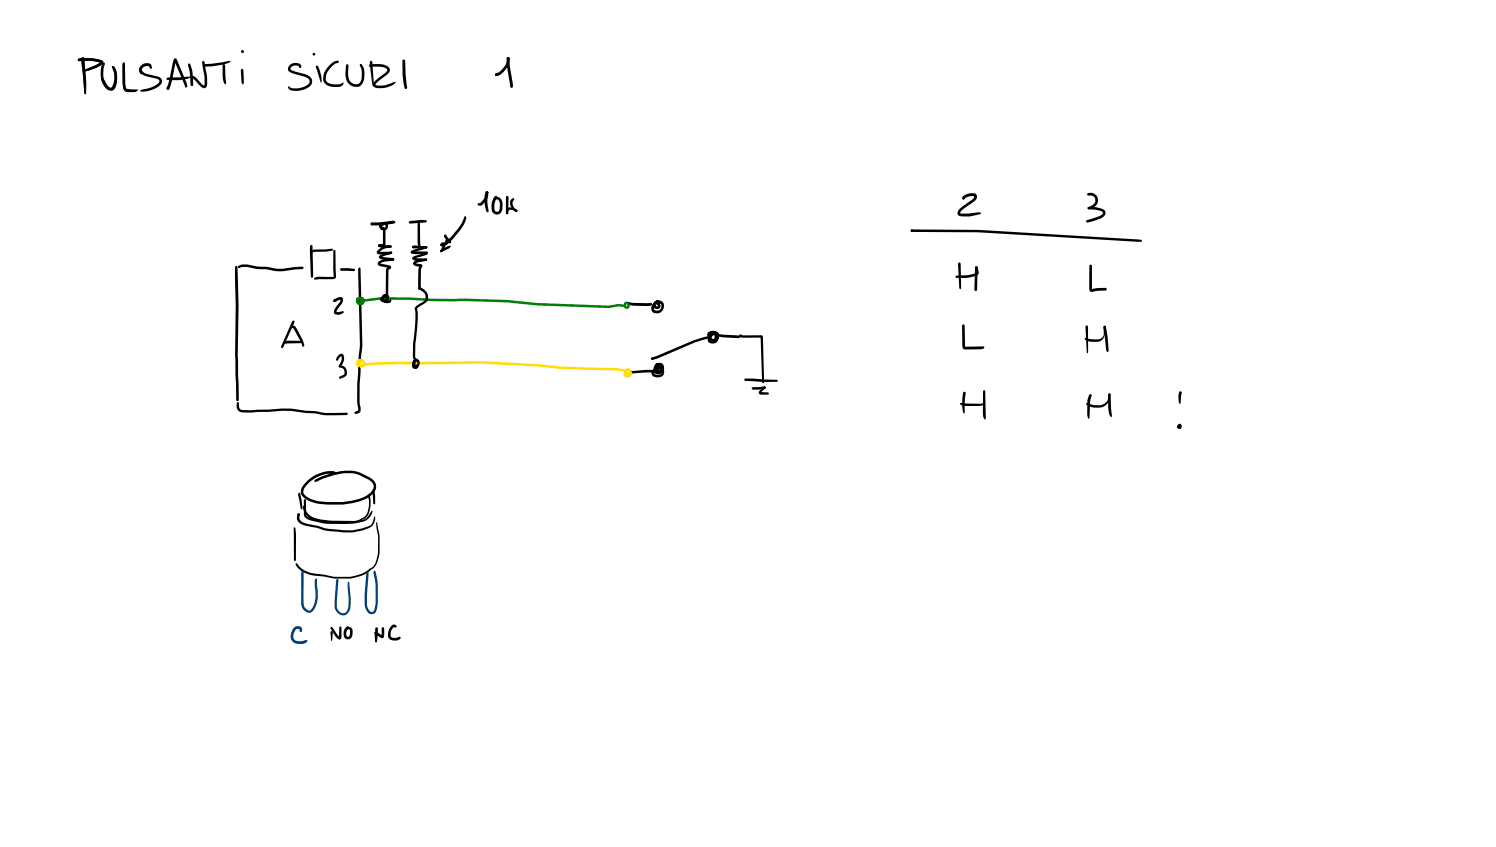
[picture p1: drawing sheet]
<svg xmlns="http://www.w3.org/2000/svg" width="449mm" height="254mm" viewBox="0 0 449 254" stroke-linecap="round" stroke-linejoin="round" font-family="sans-serif">
<g fill="#000">
<path d="M72.5 15.1l.5 .1 .1 .3-.2 .4-.4-.4z" fill-rule="evenodd"/>
<path d="M93.9 16.1l.4-.1v.4l-.3 .1-.2-.3z" fill-rule="evenodd"/>
<path d="M93.9 16l.4-.1-.2 .7z" fill-rule="evenodd"/>
<circle cx="72.7" cy="15.5" r=".43"/>
<circle cx="94.2" cy="16.3" r=".4"/>
</g>
<g fill="#000">
<path d="M23.4 17.8a10.5 10.5 0 0 1 7.2 .3l.4 .6-.5 .7a10.5 10.5 0 0 1-4.8 2.1l-.4-.4 .2-.3a11.4 11.4 0 0 0 4.5-2l.3-.2v.2a12.9 12.9 0 0 0-6.6-.4l-.3-.1zM23.6 17.5l.3-.1a13 13 0 0 1 6.6 .8 .75 .75 0 0 1-.2 1.3l-1.3 .8-2.8 1-.4-.1 .1-.5 2.7-1.1 1.4-.9 .1 .1-.3-.1a17.9 17.9 0 0 0-5.9-.5l-.4-.4zM24.6 17.3l.5 .1 .2 .3-.3 2.2-.2 .2-.3-.2-.1-2.2zM24.6 17.3h.5v.6h-.5zM24.6 17.3h.5l.2 .3 .6 6.7-.1 3.7-.3 .3-.2-.3zM24.5 17.4l.3-.2 .5 .4 .6 7.7-.2 2.1-.2 .4-1.1-10.1zM30.8 18.8h.6v.4a6.5 6.5 0 0 0 .9 6.7 .91 .91 0 0 0 .9 .6 .91 .91 0 0 0 .8-.8 6.8 6.8 0 0 0-.3-5.2l-.2-.6 .3-.1a1.26 1.26 0 0 1 1 1.3 7 7 0 0 1-.4 5.6 1.72 1.72 0 0 1-2.9-.6 7.3 7.3 0 0 1-.7-7.3zM36.9 18.8l.2-.1 .4 .3v5.9l.3 1.7 .5 .2 3.2 .2-1 .6h-2.2a1.34 1.34 0 0 1-1.4-1.3l-.1-1.3zM36.9 19.3l.2-.1 .4 .3 .3 6.9 .5 .3 2.4 .4a2.68 2.68 0 0 1-3.6-.4l-.3-1.5zM42.3 19.8l1.5-.7 1.2 .1 .3 .3-.3 .4-1-.1-.8 .2a.83 .83 0 0 0-.4 1.4l.8 .6 3.5 .9a1.48 1.48 0 0 1 1.4 1 1.48 1.48 0 0 1-.4 1.6 7.8 7.8 0 0 1-6 1.9v-.3a11.9 11.9 0 0 0 5.4-2.2l.3-.7-.4-.4-4-1.1a1.75 1.75 0 0 1-1.1-2.9zM52.3 17.7l.5-.1 .3 .3 2.8 6.9 .2 1.4-.3 .1-.3-.3-3.3-7.8zM56.5 19.1h.4a4.2 4.2 0 0 1 .9 2.7l.1 3.7-.3 .3-.4-.3-.2-3.6-.6-2.4z"/>
<path d="M61.3 19.3l7.7-1.1 .1 .3-.2 .2a16.6 16.6 0 0 1-7.4 1.3l-.2-.1zM66.9 19.3l.2-.1 .4 .4 .4 5.5-.3 .2-.4-.4a10.5 10.5 0 0 1-.4-5.3zM94.8 19.7l.3-.1 .3 .3a9.7 9.7 0 0 1 1.1 4.7l-.2 .2-.1-.2-1.5-4.5zM99 19.4l1.7-1.1h.8l.1 .2-.2 .4a5.5 5.5 0 0 0-3.7 4.8v.1a1.73 1.73 0 0 0 1.9 1.4l2 .1 1.3-.6a.66 .66 0 0 1-.4 1.1 4.9 4.9 0 0 1-5.2-.9v-.1a3.5 3.5 0 0 1 .5-4.1zM103.9 19.3h.5l.1 .3-.1 2.7a2.71 2.71 0 0 0 1.6 2.8l.8 .2a1.62 1.62 0 0 0 1.7-1.9v-2.3l-.6-1.6 .3-.3a3.4 3.4 0 0 1 1.1 2.8v1.4a2.66 2.66 0 0 1-2.2 2.7 2.66 2.66 0 0 1-3-1.7l-.5-2zM110.7 19.5l3-.3a4.2 4.2 0 0 1 2.8 .9 1.24 1.24 0 0 1-.1 1.9l-3.2 2.6-.5 .7v.2a7.8 7.8 0 0 0 5.6-.9l.2-.1 .1 .2a6.5 6.5 0 0 1-6.1 1.5 .99 .99 0 0 1-.7-.8 .99 .99 0 0 1 .5-1l3.3-2.6 .6-.9-.6-.5-1.1-.3h-3.5l-.2-.1zM111 18.3l.3-.1 .4 .4 .5 6.9-.3 .2-.2-.2-.8-6zM120.8 18l.3-.2 .4 .4 .2 4.2 .4 3.9-.3 .4-.4-.3a20.2 20.2 0 0 1-.7-8.1zM152.1 17.2l.3-.1 .4 .4 .1 2.5 .9 5.2 .1 .7-.4 .5-.5-.4-.9-5.9zM24.6 17.3h.5l.1 .3-.2 2.7-.2 .2-.2-.2zM33.6 20l.2-.2a5.1 5.1 0 0 1 .5 6.6 1.5 1.5 0 0 1-2.7-.4l-1.3-2.2 .1-.4 .3-.1 .3 .2 1.4 2.3 .8 .5a5.5 5.5 0 0 0 .4-6.1zM42.4 19.6a1.85 1.85 0 0 1 3.1 .2l.1 .5-.4 .3-.5-.8a1.67 1.67 0 0 0-2.3 1l.4 1.1a.55 .55 0 0 1-.6 .3 .55 .55 0 0 1-.4-.6l-.1-1z"/>
<path d="M52.2 17.7l.3-.2 .4 .2 .1 .3-.3 .4 .2-.2-.1 .1a39.6 39.6 0 0 1-2 8.3l-.3 .3-.4-.1-.1-.3 .2-.4-.2 .2a37.8 37.8 0 0 0 2-8.2zM50.1 23.4l7.1-.4v.3a14.3 14.3 0 0 1-7.1 .6zM50.1 25.9h.4l.3 .6-.1 .3h-.7zM60.7 18.4h.5l.2 .3a22.2 22.2 0 0 1 .7 6.6 .98 .98 0 0 1-.5 1.1 .98 .98 0 0 1-1.2-.3l-2.4-2.6-.1 2-.3 .3-.3-.1-.1-2.1a.7 .7 0 0 1 .4-.8 .7 .7 0 0 1 .8 .2l2.8 2.7 .2-.6a22.2 22.2 0 0 0-.8-6.3zM72.3 20.8l.3-.2 .4 .4 .2 3.7-.3 .6-.4-.6zM86.8 19.6a2.06 2.06 0 0 1 3.6 .4l-.3 .4-.5-.6a1.6 1.6 0 0 0-2.5 1l1.5 .7 2.8 .7a2.32 2.32 0 0 1 2.2 2.3l-.1 .6a5.4 5.4 0 0 1-5.9 2.1 1.15 1.15 0 0 1-1.2-1.2l.3-.2 .6 .6a6.2 6.2 0 0 0 5.4-1.4l.1-.9-.5-.6-5.3-1.8a1.19 1.19 0 0 1-.2-2.1zM152.1 17.2h.7l.1 .5a5.7 5.7 0 0 1-3.8 5.1l-.5-.1-.1-.3 .4-.4a4.8 4.8 0 0 0 3-3.2zM148.6 22.1h.6v.6l-.6-.1zM71.5 79.7l1-.4a9.9 9.9 0 0 1 4.3 .6l3.4 .1a14.5 14.5 0 0 0 8.2 .1l2.3-.2 .4 .4-.4 .4-2.2 .1a15.9 15.9 0 0 1-8.7 0l-3.1-.2a9.3 9.3 0 0 0-4.1-.5l-.9 .3-.4-.3zM93.4 75.3l.9-.5 5.3-.2 .3 .3-.3 .3-1.8 .3h-3.5l-.7 .4-.4-.3zM93.1 73.5h.5l.1 .3 .2 8.9-.3 .6-.4-.6-.3-7.8zM100.1 75l.2-.1 .3 .3 .1 8.2-.9 .3-5.5 .1v-.5l1-.3h4.8z"/>
<path d="M70.6 79.8l.3-.1 .3 .4a371.4 371.4 0 0 1 .2 27.8l.2 12-.4 .4-.3-.4-.4-13.3 .2-14.9zM87.6 97.7h.7l.7 .9 1.8 3.4 .4 1.2v.7h-.4l-2.8-5.6-.6 .1zM87.6 96.3l.4-.2 .3 .1v.4l-3.3 7.5-.4 .3-.2-.2v-.5zM102.2 80.5l.3-.1a8.3 8.3 0 0 1 3.9 .3v.5l-.2 .1-3.8-.1-.3-.4zM102.2 80.6l.4-.1 .3 .3-.1 .3h-.6zM107.6 80.3h.5l.1 .2 .5 23-.5 4.9-.1 3.5a34.6 34.6 0 0 0-.1 9.6l.2 .8-.1 1.2-.6 .4-.9 .2-.2-.1v-.4l1-.5-.1-1.4a34.7 34.7 0 0 1 .1-9.9l.1-3.4 .5-4.9-.6-22.4zM188.2 90.7l7.1 .2a.35 .35 0 0 1 .4 .4 .35 .35 0 0 1-.5 .2l.1 .2a17.6 17.6 0 0 1-7-.3l-.2-.4zM196.4 90.4l.7-.3 1 .1a2.01 2.01 0 0 1 1 2.3 2.01 2.01 0 0 1-2.1 1.5 1.65 1.65 0 0 1-1.6-1.1 1.65 1.65 0 0 1 .5-1.9l.3-.3a.96 .96 0 0 1 1.1-.6 .96 .96 0 0 1 .7 1l-.2 .1-.6-.3-.6 .6-.4 1 .3 .6a1.38 1.38 0 0 0 1.5-.3 1.38 1.38 0 0 0 .4-1.5l-.4-.3-.9-.1-.4 .8 .6 .1-.1-.3-.4-.3-.3 .6a.8 .8 0 0 1-.1-1.2 .8 .8 0 0 1 1.3 .2 1.12 1.12 0 0 1 0 1.6 1.12 1.12 0 0 1-1.6 0 1.12 1.12 0 0 1 0-1.6zM84.5 103.9l.3-.3 .2 .1-.2 .6h-.4zM85.3 102.5l1.2-.3h4.1l.3 .4-.3 .3-5 .2-.2-.1zM188.7 111.4l5-.5h2l.5 .4-.4 .4-6.9 .3-.2-.1zM195.5 107.2l12.5-5.1 4.2-1.3h.6l.3 .4-.3 .3-4.5 1.2-11.1 4.8-1.5 .4-.4-.3z"/>
<path d="M196 110.7a1.62 1.62 0 0 1 2.8 .2l-.3 .4-.5-.5a1.53 1.53 0 0 0-1.8 1l.1 .4 .6 .2 1.4-.2 .2-.8-.5-1a1.22 1.22 0 0 1 1.2 .7 1.22 1.22 0 0 1-.2 1.4 2.31 2.31 0 0 1-3.5-.1 1.3 1.3 0 0 1 .5-1.7zM196.7 109.1a1.63 1.63 0 0 1 1.7 .6 1.63 1.63 0 0 1 .2 1.8 1.45 1.45 0 0 1-2.1 .5 1.45 1.45 0 0 1-.3-2.2 1.52 1.52 0 0 1 1.8-1l.7 .3v.5h-1.2a1.54 1.54 0 0 0-.7 1.6l.8 .3 .3-.3a1.08 1.08 0 0 0-.7-1.5l.1 .9 1.1 .3-.1-1-.3 .1-.6 1.1-.3-1.1a1.09 1.09 0 0 1 1.5-.9 1.09 1.09 0 0 1 .6 1.5 1.35 1.35 0 0 1-1.1 1.2 1.35 1.35 0 0 1-1.5-.7 1.61 1.61 0 0 1 .1-2zM212.4 99.6l.8-.2 1.3 .4a1.45 1.45 0 0 1 .6 1.9 1.45 1.45 0 0 1-2 .6 1.45 1.45 0 0 1-.6-2 1.57 1.57 0 0 1 2-1 1.57 1.57 0 0 1 1 2l-.1 .7a1.56 1.56 0 0 1-1.4 1 1.56 1.56 0 0 1-1.5-.8 2.08 2.08 0 0 1 .6-2.2 2.08 2.08 0 0 1 2.2-.4 1.98 1.98 0 0 1-.3 2.6 1.98 1.98 0 0 1-2.7 0 2.1 2.1 0 0 1 1.3-2.4 .93 .93 0 0 1 1.1-.2 .93 .93 0 0 1 .5 1l-.3 .1-.4-.4-.5 .2-.8 .8-.1 .7a1.41 1.41 0 0 0 1.8-1.7l-.4-.1a1.52 1.52 0 0 0-1.1 2l.7 .1 .4-.3 .3-1.2-.5-.7-.6-.1-.4 .9a.63 .63 0 0 0 .4 .8 .63 .63 0 0 0 .7-.4 .63 .63 0 0 0-.2-.8l-.8-.3-.6 .2a.37 .37 0 0 1-.3 .3 .37 .37 0 0 1-.4-.2zM215.1 100.3l6.5 .3 .4 .4-.4 .4-4.7-.2-1.6-.3-.3-.4zM221.9 100.3l.5 .1v.4l-.3 .1 .3-.1-.1-.3h6.1l.4 .3 .3 14-.2 .1-.3-.3-.5-13.5 .3 .1-6.4-.1a.46 .46 0 0 1-.1-.8zM223.3 113.6l2.5-.1 7.2 .4 .3 .3-.3 .3-3.9 .1-5.5-.4-.4-.3zM225.6 116.2l3.7-.3 .4 .3-.1 .3h-.4l.1 .1-1.7 .3-1.8-.1-.2-.1zM229.1 116l.6 .1-.1 .4-.6-.2zM228 117l1.4-1.1 .2 .1v.4l-1.3 1.3-.1-.1 2.1 .1 .3 .3-.3 .3-1.9 .1a.7 .7 0 0 1-.8-.5 .7 .7 0 0 1 .4-.9zM71.1 120.6h.5l.2 1.7 .6 .6a9.3 9.3 0 0 0 4.8 0l3.3-.1a29.9 29.9 0 0 1 11.2 .4l2.5 .1a26.5 26.5 0 0 0 9.6 .5h.4l.1 .3-.3 .4h-3.9a18.4 18.4 0 0 1-5.9-.6l-2.6-.1a30.2 30.2 0 0 0-11.1-.3h-3.3a10.6 10.6 0 0 1-5.1 .1 1.75 1.75 0 0 1-1.1-1.7z"/>
<circle cx="152.4" cy="17.5" r=".43"/>
<circle cx="57.6" cy="25.4" r=".35"/>
<circle cx="148.9" cy="22.4" r=".41"/>
<circle cx="188.5" cy="91" r=".38"/>
<circle cx="195.7" cy="107.5" r=".38"/>
</g>
<g fill="#008000">
<path d="M107.1 89.2a.53 .53 0 0 1 .8 0 .53 .53 0 0 1-.2 .8l-.3-.4 .1 .3 .2-.1v.7l.6 .2 .3-.4-.1-.4-.4-.1-.3 .4v.4l.6 .1 .2-.5-.5-.2 .3-.4 1 .1a57.8 57.8 0 0 1 15.5-.4l4.6 .3a236.1 236.1 0 0 1 31.6 1.3l21.5 .8a8.5 8.5 0 0 1 4.5-.4l.3 .4-.4 .3a7.8 7.8 0 0 0-4.2 .4l-21.7-.8a235.5 235.5 0 0 0-31.6-1.3l-4.7-.3a57.4 57.4 0 0 0-15.4 .4h-1a.59 .59 0 0 1-.7-.8 .59 .59 0 0 1 1-.2 1.18 1.18 0 0 1 .3 1.7 1.18 1.18 0 0 1-1.7 .2 1.18 1.18 0 0 1-.1-1.8l.4-.3a1.27 1.27 0 0 1 1.8 1.4 1.27 1.27 0 0 1-2.2 .6 1.44 1.44 0 0 1-.1-2z"/>
<path d="M187.3 90.7l.3-.2a.58 .58 0 0 1 .8 .6h-.5l-.1 .6 .3 .2 .2-.5-.4-.3a.79 .79 0 0 1 1 .6 .79 .79 0 0 1-.8 .9h-.4a1.22 1.22 0 0 1-.4-1.9z"/>
</g>
<path d="M107.2 107.9a1.48 1.48 0 0 1 1.9 .2 1.48 1.48 0 0 1 .1 1.9l-.1 .1a1.1 1.1 0 0 1-1.4-.2 1.1 1.1 0 0 1 0-1.4l.4-.7a.5 .5 0 0 1 .6-.1 .5 .5 0 0 1 .3 .5l-.5 .1-.2 .7 .1 .5 .4-.1v-.5l-.4-.5h-.7l-.1 .7 .8 .3 1.4-.5 2.5-.2 7.2-.2 25.1-.2 17.8 1 5.4 .6 17.7 .5 2.6 .4 .3 1 .2-.1v-.5l-.4 .1-.4 .6v.4l.5 .2 .6-.4v-.7a.85 .85 0 0 1 .8 .8 .85 .85 0 0 1-.7 .9l-.8 .1a1.22 1.22 0 0 1-1.2-.8 1.22 1.22 0 0 1 .5-1.4 .98 .98 0 0 1 1.3-.5 .98 .98 0 0 1 .4 1.3 .98 .98 0 0 1-1.4 .4l-.1-.9 .3 .2-2.6-.4-17.6-.5-5.5-.6-17.7-.9-32.3 .3-2.4 .3-1.4 .4h-.7a1.26 1.26 0 0 1-1-.9 1.26 1.26 0 0 1 .4-1.3z" fill="#fd0"/>
<g fill="#000">
<path d="M145.8 57.4l.5-.1 .2 .4-.1 .3-.5 .1-.2-.4zM145.8 57.4l.3-.1 .4 .4-.3 1.2v1.9l.4 2.6-.4 .3-.3-.3a9.4 9.4 0 0 1-.2-5.8zM148.4 58.9l.3-.2 .4 .1 .1 .3-.3 .4a5 5 0 0 0-.6 3.4l.3 .5 .6 .1 .4-.3 .3-.6-.1-2.1-.5-.6h-.6a.68 .68 0 0 1 .4-.8 .68 .68 0 0 1 .9 .3l.7 1.2v2a1.61 1.61 0 0 1-1.5 1.7 1.61 1.61 0 0 1-1.7-1.3 5.3 5.3 0 0 1 .9-4.1zM151.9 58.8h.5l.1 .3-.1 4.8-.3 .4-.4-.4zM288.9 58.9a4.1 4.1 0 0 1 3.7-.8 1.33 1.33 0 0 1-.1 2l-3.9 2.9-.6 1 2.4 .1 3.2-.5 .7 .3-.2 .2a11.7 11.7 0 0 1-6 .7 1.11 1.11 0 0 1-1-.9 1.11 1.11 0 0 1 .6-1.2l4-2.9 .5-.6-.1-.4a3.4 3.4 0 0 0-2.8 .8v-.4v.6l-.3 .1-.4-.2v-.4zM326.2 58l.8-.2a2.35 2.35 0 0 1 2.4 2.1 2.35 2.35 0 0 1-1.8 2.6l-1 .3-.3-.1a.81 .81 0 0 1 .9-.9 1.77 1.77 0 0 0 1.2-2.5l-.8-.6-1.4-.1zM111.3 66.9l6.5-.7h.5l.4 .4-.4 .4a24.3 24.3 0 0 1-6.7 .6l-.3-.1zM113.5 73.4l3.6 .2 .4 .3-.4 .4h-2.8l-.8-.4zM114.8 66.8l.3-.1 .3 .3-.4 .6-.3-.3zM114.1 66.9a1.33 1.33 0 0 1 2.1 .1 1.33 1.33 0 0 1-.7 2 1.19 1.19 0 0 1-1.6-1 1.19 1.19 0 0 1 1.3-1.3l.3 .4-.2 .2-.4 .1h.2l-.3 .3-.1 .5 .7 .1 .3-.4a.57 .57 0 0 0-.3-.6 .57 .57 0 0 0-.7 .1l-.2 .5 .9 .4 .2 .4v4.6l-.4 .6h-1.7a.52 .52 0 0 1 .1-.6 .52 .52 0 0 1 .5-.1h.9l-.2-4.4 .1 .1a1.19 1.19 0 0 1-1.1-.7 1.19 1.19 0 0 1 .3-1.3zM113.5 74.9a5.3 5.3 0 0 1 3.6-1.3l.4 .3-.3 .4a4.3 4.3 0 0 0-3.4 1.3l-.2-.1 3.7-.1 .4 .4-.4 .4-1 .1h-2.3a.72 .72 0 0 1-1-.4 .72 .72 0 0 1 .5-1zM113.8 76.7l1.6-.8 1.8-.4 .3 .1 .1 .2-.2 .3-1.8 .5-1.3 .6v-.3l3.7 .5 .3 .4-.1 .2-3.3-.1a.91 .91 0 0 1-.9-.2 .91 .91 0 0 1-.2-1z"/>
<path d="M117 75.6l.5-.1 .1 .5-.6 .1zM113.5 78.5l1.3-.6 3.4-.4 .1 .3-.3 .3-2.5 .3-1.5 .6 2.8 .6a.55 .55 0 0 1 .5 .5 .55 .55 0 0 1-.3 .6l-.5 .3-.1 8.5-.4 .5-.3-.4 .1-8.7 .2-.5 .6-.4 .1 .4-2.6-.6a.77 .77 0 0 1-.7-.4 .77 .77 0 0 1 .1-.9zM122.7 66.4l3.7-.5 1.3 .1 .3 .4-.3 .3-4.7 .4-.3-.2zM123.7 73.8h4.1l.4 .4-.4 .3h-3.8l-.3-.2zM125.4 66.7l.2-.1 .4 .3 .2 7.2a.6 .6 0 0 1-.5 .5 .6 .6 0 0 1-.6-.3l-1.1 .2-.4-.4 .2-.4 .4-.1 1.7 .4-.5 .2-.2-1.6zM124.1 78.5l1.3-.5 2.6-.4 .1 .3-.2 .3-2.4 .4-.8 .4-.1-.1 1.6 .3a.66 .66 0 0 1 .5 .6 .66 .66 0 0 1-.3 .6l-.1 6-.5 .4-.4-.4 .3-.3-.2 .3v-5.4l.5-1.4 .1 .4-1.1-.1a.86 .86 0 0 1-.9-.4 .86 .86 0 0 1 0-1zM123.3 75.3l.8-.4 3.7-1.1 .4 .4-.3 .3-4.1 1.3v-.5l4.4 .2 .2 .4-.4 .5-3.7 1.2v-.3l3.6 .2 .2 .4-.1 .3-2.8 .1-1-.2a.66 .66 0 0 1-.6-.7 .66 .66 0 0 1 .8-.6l3.3-1 .1 .4-4.1-.1a.49 .49 0 0 1-.5-.2 .49 .49 0 0 1 .1-.6zM127.4 77.8l.4-.3 .2 .1 .1 .4-.3 .3zM132.1 75l2.3-1.2 .7-.1 .2 .1-.6 .7-2.2 1.1-.4-.1zM139.3 64.9h.5l.1 .3-.2 1a19.9 19.9 0 0 1-5.5 7.1l-.7 .4a.84 .84 0 0 1-1.4-.2l.1-.3 1.3-.5a13.9 13.9 0 0 0 4-4.3l1.1-1.8zM132.2 73.1l.3-.1 .4 .2-.1 .6-.3 .1-.4-.3zM132.3 72.9l.5-.3 .3 .1 .1 .3-.4 .8-.6-.1-.1-.3z"/>
<path d="M133.3 70.4h.5l1.3 1.7 .1 .8h-.5l-1.2-1.3-.3-.6zM133.8 71.9l.4-.3 .5 .2 .5 .6v.5l-.5-.1-.5-.5-1.4 3.1-.4 .2-.3-.1v-.5zM145.8 57.4h.6l.1 .3a4.4 4.4 0 0 1-1.9 3.8l-.3 .1a.67 .67 0 0 1-1-.6l.8-.2a3.5 3.5 0 0 0 1.6-3.1zM152.2 62.5a2.43 2.43 0 0 1 3 .6l-.3 .5-.4-.2a1.4 1.4 0 0 0-1.9-.3l-.3 1.1-.4-.1-.1-.8zM153.4 59.8l.1-.1a.43 .43 0 0 1 .4-.3 .43 .43 0 0 1 .4 .4l-.5 .8v.7a2.26 2.26 0 0 0 1.2 1.7l.1 .5a1.13 1.13 0 0 1-1.4-.8 2.6 2.6 0 0 1-.7-2.3zM154.6 63h.5v.5h-.5zM273.3 68.9h20.1l48.6 2.9 .5 .4-.6 .4-48.5-2.9-19.9-.1-.2-.2zM273.3 68.9l.6 .1-.1 .4h-.6zM287.5 78.8l.3-.1 .4 .4 .1 7.3-.2 .3-.4-.3zM326.3 62.2l1.8-.1a4.5 4.5 0 0 1 3.3 1 1.44 1.44 0 0 1-.9 2.2l-4.3 1.4-.4-.3 .2-.4 4.1-1.4 .7-.5v-.5a4.2 4.2 0 0 0-2.7-.8l-1.7-.1zM326.9 79.5h.5l.1 .2 .1 7.1-.2-.1 1.8-.3 2.4-.1 .4 .4-.4 .4-3.8 .4a.74 .74 0 0 1-1-.6zM342.1 72.1l.2-.2 .2 .3-.2 .2z"/>
<path d="M100.1 89.9l1.9-.8a.91 .91 0 0 1 .9 .5 .91 .91 0 0 1-.2 1.1l-1.8 2.8 2.2-.1-.1 .5-.8 .3a1.31 1.31 0 0 1-2.1-.6l.4-1.1 1.4-1.8 .3-.8-1.8 .7-.3-.1zM114.9 88.4a1.24 1.24 0 0 1 1.9 .8 1.24 1.24 0 0 1-1.5 1.4 1.05 1.05 0 0 1-1.2-1.2 1.05 1.05 0 0 1 1.6-.7l.6 .6v.5l-.4 .1-.5-.5-.4 .1-.2 .3 .7 .1 .5-.3v-.5l-.4-.2-.3 .3 .1 .7 .7 .3 .7-.2a.33 .33 0 0 1 .4-.3 .33 .33 0 0 1 .2 .5 1.55 1.55 0 0 1-2.3 .5 1.55 1.55 0 0 1-.2-2.3zM125.5 86.2l.5-.1a4 4 0 0 1 2.1 1.8 2.17 2.17 0 0 1-.7 3.1l-2.3 1.6 .2 1.3-.1 4.4a38.3 38.3 0 0 0-.6 8.9l.8 .7a.9 .9 0 0 1-1.5-.4v-.4a47.9 47.9 0 0 1 .6-9.4l.1-3.8-.2-1.6 .5-.5 2.1-1.4 .6-.7a2.27 2.27 0 0 0-1.2-2.5l-.9-.5zM286.7 82.7l.2-.1a14.6 14.6 0 0 0 5.9-.7l.4-.2-.7-1.5 .4-.4 .3 .3 .4 1.8-.2 .4-.7 .4a12 12 0 0 1-5.8 .6l-.2-.1zM288.7 97.4l.3-.1 .4 .4 .1 6.4-.1-.1 5.6-.1 .3 .3-.2 .3-.8 .3h-4.8l-.6-.2-.2-.9zM292.6 79.9l.3-.1 .4 .4-.2 6.7-.4 .4-.3-.1-.1-.5zM325.7 97.7l.3-.1 .4 .3v7.8l-.2 .3-.2-.3zM331.2 97.7l.4 .1-.1 .5h-.4zM331.1 97.8l.2-.1 .4 .3 .5 2.9 .3 4.1-.3 .6-.4-.5zM101.5 106.6l.2-.2a.83 .83 0 0 1 1.1-.2 .83 .83 0 0 1 .4 .9l-.1 1.3-1.2 1.8-.3-.4 .8-1.7 .1-1.3-1.4 1.4-.3-.4zM101.7 109.6h.9a1.85 1.85 0 0 1 1.4 1.6l.1 1-.4 .5-1.1 .7-.8 .1v-.5l1.3-.7 .3-.4-.3-1.2-.4-.3-1-.3zM124.2 107.8l.9-.2 .3 .3-.1 .3-.6 .2-.1 .9 .3 .4 .3-.6v-.5l-.5-.1-.3 1.3 .3 .1v-.5a.59 .59 0 0 1 .7 .4 .59 .59 0 0 1-.3 .7l-.7 .1a.92 .92 0 0 1-.8-.9l.1-.8a1.18 1.18 0 0 1 1.6-1.1 1.18 1.18 0 0 1 .4 1.9 .95 .95 0 0 1-1.1 .6 .95 .95 0 0 1-.7-1v-1z"/>
<path d="M289 117.6h.6l.1 .3-.3 1.5v4.5l-.2 .1-.2-.1a11 11 0 0 1 0-6.3zM295 117.1l.2-.1 .3 .3 .2 7.6-.2 1-.6-.9-.1-.9zM325.4 101.4l3.7 .4a1.92 1.92 0 0 0 2-1.5l-.1-2.3 .3-.3 .4 .3-.3 2.3a2.41 2.41 0 0 1-2.3 2.2l-2.7-.2-.9-.4zM326.8 118.2l.6 .1 .1 .3-.5 1.7-.2 5-.2 .3-.5-1.2v-4.1zM332.5 118.1l.3-.1 .3 .3 .4 6.5-.2 .3-.3-.3a10.2 10.2 0 0 1-.6-6.4zM353.8 117.4h.6l.1 .3-.4 3.2-.2 .3-.2-.3a4.9 4.9 0 0 1 .1-3.5zM288.1 120.9h6.8a.26 .26 0 0 1 .4-.2 .26 .26 0 0 1 0 .4l-.5 .4-1.1 .2-4 .1-1.5-.4-.2-.3zM325.9 120.9l.3-.1 1.8 .6 1.9 .1a2.66 2.66 0 0 0 2.5-3.2l.4-.3 .2 .1a3.6 3.6 0 0 1-3.1 4.1l-2.5-.1-1.4-.6zM353.4 127.3a.69 .69 0 0 1 .9 .1 .69 .69 0 0 1-.1 1 .69 .69 0 0 1-.9-.1v-.6l.3-.3 .5 .1 .2 .4-.5 .4 .3-.2-.4-.3h.3l-.2 .2a.4 .4 0 0 1-.6 .2 .4 .4 0 0 1 0-.6zM88.2 158.2l.4 .2 .2 1.8v7.8l-.3 .3-.3-.3zM89.3 154.1l.3-.2 .3 .3-.1 .4-.2 .1-.4-.2zM89.3 154.1l.5-.1v.6h-.5z"/>
<path d="M89.2 154.1h.6v1.4l.6 .9a9.4 9.4 0 0 0 4.7 1.2l.8 .2a13.2 13.2 0 0 0 5.8 1 15.8 15.8 0 0 0 9.4-1.3l.6-.7 .7-2a3 3 0 0 1-1.8 3.6 15.5 15.5 0 0 1-8.9 1.1 15.8 15.8 0 0 1-6.7-1.2l-1-.2a9.5 9.5 0 0 1-3.9-1.1l-1-1.3zM89.5 147.9l.3-.1 .3 .3 .6 4.2-.2 .5-.3-.4-.8-4zM90.9 151.8l.5 .1a4.4 4.4 0 0 0 3.3 3.5 41.8 41.8 0 0 0 11.8 .8l2.5-1 1-1a7.6 7.6 0 0 0 .3-5.4l.4-.5 .3 .3a9.7 9.7 0 0 1-.5 5.7 5.2 5.2 0 0 1-2.8 2.1l-1.1 .4a40.4 40.4 0 0 1-12-.7 4.8 4.8 0 0 1-3.8-4.1zM91.2 149.8l.3-.1 .3 .3v4.4l.8 .7a29.2 29.2 0 0 0 16.4 .7 4.6 4.6 0 0 0 2.5-2.6h.1a2.97 2.97 0 0 1-1.8 2.9l-.4 .2a19.1 19.1 0 0 1-6.2 .8 24.7 24.7 0 0 1-11-1.4l-.7-.6-.3-.6zM92.2 144.1a9.2 9.2 0 0 1 8.2-2.7l.2 .6-.4 .3-.3-.5 .1 .3a9 9 0 0 0-9 5.1l.1 .8a4.2 4.2 0 0 0 2.3 1.7 23.6 23.6 0 0 0 16.8-1.2 3.1 3.1 0 0 0 1.9-2.7l-.3-.8-.7-.8a14.7 14.7 0 0 0-4.7-2.2 19.3 19.3 0 0 0-11.7 2.5l-.4-.3 .2-.3a22 22 0 0 1 10.9-2.8l.6 .1a12.4 12.4 0 0 1 4.8 1.9 3.6 3.6 0 0 1 1.9 2l.1 .9a3.8 3.8 0 0 1-2.2 3.1 19.9 19.9 0 0 1-12.3 2.2 10.4 10.4 0 0 1-7.4-2.3 2.19 2.19 0 0 1-.3-2.9zM111.8 146.7h.5l.1 .2 .1 1.7v2.4l-.2 .2-.3-.2-.3-3.6zM88.8 169l.4 .1a4.5 4.5 0 0 0 2.2 2 12.5 12.5 0 0 0 5.8 1.2 17.4 17.4 0 0 0 11-.1l1.3-.6 2.3-1.6a6.2 6.2 0 0 0 1.6-4.1v-5l-.6-4.2 .2-.1 .2 .3a24.3 24.3 0 0 1 .4 10.2l-.9 2.5-.6 .7-.7 .5a10.1 10.1 0 0 1-6.6 2.7h-4.5l-3.1-.6a10.5 10.5 0 0 1-7.8-2.5l-.6-.8z"/>
<circle cx="111.6" cy="67.2" r=".43"/>
<circle cx="113.8" cy="73.7" r=".38"/>
<circle cx="117.9" cy="77.8" r=".37"/>
<circle cx="127.8" cy="74.2" r=".35"/>
<circle cx="135" cy="72.6" r=".36"/>
<circle cx="152.1" cy="63.9" r=".35"/>
<circle cx="273.5" cy="69.2" r=".39"/>
<circle cx="100.4" cy="90.2" r=".4"/>
<circle cx="125.8" cy="86.4" r=".37"/>
</g>
<g fill="#004080">
<path d="M90.5 171.3h.5l.1 .2v9.3a2.3 2.3 0 0 0 1.7 2.3l.3-.1a5.6 5.6 0 0 0 1.5-3.8l-.2-4.9 .1-.6 .3-.2 .4 .3-.1 1.8a9 9 0 0 1-1.3 7.7 1.62 1.62 0 0 1-2.5-.2 2.82 2.82 0 0 1-1-2.3z"/>
<path d="M101 173.7h.5v.2l-.5 8a2.05 2.05 0 0 0 2.3 2l.7-.6 .4-.8a18.1 18.1 0 0 0-.2-6.5l.1-1.3 .2-.2 .3 .1 .1 1.4a16.7 16.7 0 0 1 0 6.9 2.16 2.16 0 0 1-1.9 1.7 2.16 2.16 0 0 1-2.2-1.4l-.4-1v-1.9z"/>
<path d="M110 171.5h.5l.1 .3-.5 6.4v3.1l.2 1 .8 1.1 .5 .1 .5-.2 .5-2.3a21.9 21.9 0 0 0-.5-8.8l-.1-.7 .3-.4 .4 .3 .1 .7a24.3 24.3 0 0 1 .5 8.9l-.5 2.2a1.49 1.49 0 0 1-1.2 1 1.49 1.49 0 0 1-1.4-.8l-.6-1.1-.2-1v-3.1z"/>
<path d="M88.2 188.2a1.38 1.38 0 0 1 1.4-.5 1.38 1.38 0 0 1 1 1.1l-.1 .6-.3 .2-.2-.1-.3-.8-.9 .1-.5 .9-.3 1.2a1.34 1.34 0 0 0 1.5 1.4l1.2-.1 1.1-.4 .4 .5-.2 .4a4.1 4.1 0 0 1-3.3 .3 2.36 2.36 0 0 1-1.2-3.6z"/>
</g>
<g fill="#000">
<path d="M99.2 188.1h.5l1.4 2.1 .8 .8-.3 .1 .2-2.9 .3-.4 .2 .1 .1 3a.67 .67 0 0 1-.3 .8 .67 .67 0 0 1-.8-.2l-.8-.9-1.3-2.1zM99.2 189.3l.3-.1 .3 .4-.3 2.6zM104 188h.6v.5h-.6zM103.8 188.2l.4-.3 .4 .1v.5l-.3 .2 .2-.1a1.84 1.84 0 0 0-.4 2.3h.6l.2-.6 .1-1.2-.3-.4a.36 .36 0 0 1-.3-.3 .36 .36 0 0 1 .2-.4 1.06 1.06 0 0 1 1.2 1.2v.9a1.41 1.41 0 0 1-1.8 1.6 1.63 1.63 0 0 1-.9-2.2zM112.5 189.5l.4 .1 .2 .2v2.5l-.3 .3-.3-.3zM112.4 189.6l.6-.1 1.7 1.1-.3 .2 .1-2.3 .1-.3h.5l.2 1.8-.2 1.2-.5 .2-.6-.2-1.5-1.2zM112.8 192l.3 .3-.2 .3-.4-.3zM112.7 188.2h.5l.2 .3-.3 3.8-.3 .3-.3-.4zM117.4 187.7a.76 .76 0 0 1 .9-.4 .76 .76 0 0 1 .5 .8h-.5l-.1-.3 .2 .3h-.2a1.65 1.65 0 0 0-1 1.7v.9l.4 .5 1.1 .1 1.1-.4a.53 .53 0 0 1 .3 .6 .53 .53 0 0 1-.5 .4l-.8 .2-1.2-.1a1.51 1.51 0 0 1-1.2-1.6 3.9 3.9 0 0 1 1-2.7z"/>
<circle cx="104.3" cy="188.3" r=".39"/>
<circle cx="112.7" cy="189.8" r=".36"/>
</g>
</svg>
